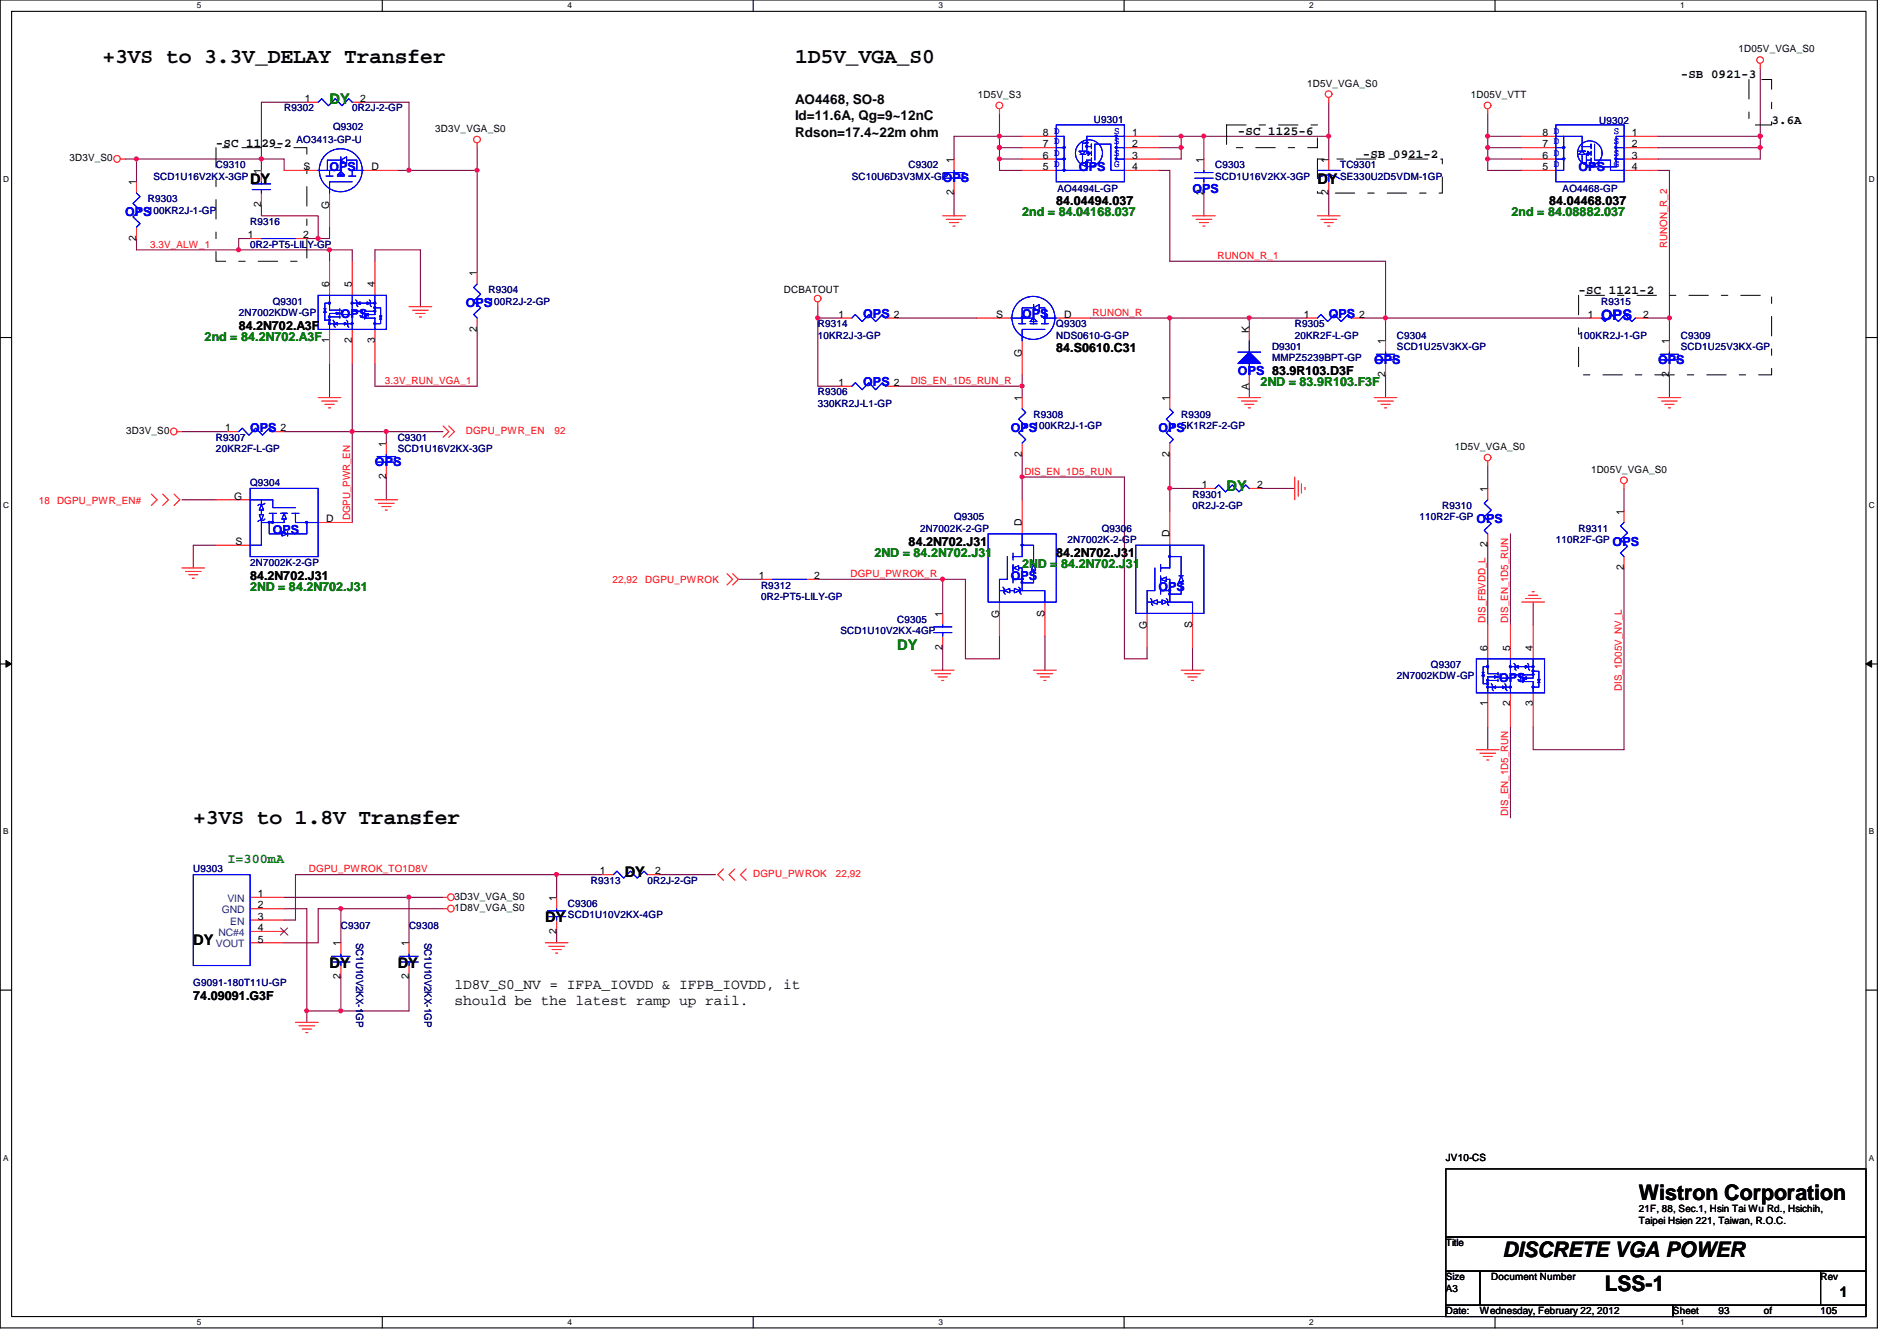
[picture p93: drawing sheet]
<svg xmlns="http://www.w3.org/2000/svg" width="297mm" height="210mm" viewBox="0 0 297 210" stroke-linecap="round" stroke-linejoin="round" font-family="sans-serif">
<defs><g id="words">
<g font-size="3.3">
<text x="16" y="9.9">+3VS to 3.3V_DELAY Transfer</text>
<text x="124.5" y="9.9">1D5V_VGA_S0</text>
<text x="30.3" y="129">+3VS to 1.8V Transfer</text>
<text x="256.6" y="187.9">Wistron Corporation</text>
<text x="235.3" y="196.7">DISCRETE VGA POWER</text>
<text x="251.3" y="202.1">LSS-1</text>
</g>
<g font-size="2.3" fill="#008000">
<text x="51.6" y="16.3">DY</text>
<text x="192.1" y="76.8">DY</text>
<text x="140.5" y="101.7">DY</text>
</g>
<g font-size="2.3">
<text x="39.2" y="28.8">DY</text>
<text x="206.3" y="28.8">DY</text>
<text x="97.8" y="137.2">DY</text>
<text x="30.3" y="147.9">DY</text>
<text x="85.4" y="144.4">DY</text>
<text x="51.6" y="151.5">DY</text>
<text x="62.3" y="151.5">DY</text>
<text x="71.2" y="154.8">1D8V_S0_NV = IFPA_IOVDD &amp; IFPB_IOVDD, it</text>
<text x="71.2" y="157.3">should be the latest ramp up rail.</text>
<text x="288.1" y="203">1</text>
</g>
<text font-size="2.3" fill="#00f" x="250.7" y="50.1">OPS</text>
<g font-size="2.1">
<text x="124.5" y="16.2">AO4468, SO-8</text>
<text x="124.5" y="18.8">Id=11.6A, Qg=9~12nC</text>
<text x="124.5" y="21.4">Rdson=17.4~22m ohm</text>
</g>
<text font-size="2.1" fill="#008000" x="35.6" y="135.1">I=300mA</text>
<g font-size="1.9">
<text x="263.2" y="12.3">-SB 0921-3</text>
<text x="33.8" y="22.9">-SC 1129-2</text>
<text x="193.8" y="21.2">-SC 1125-6</text>
<text x="277.4" y="19.4">3.6A</text>
<text x="213.4" y="24.7">-SB 0921-2</text>
<text x="165.4" y="32">84.04494.037</text>
<text x="242.6" y="32">84.04468.037</text>
<text x="247.2" y="46.1">-SC 1121-2</text>
<text x="37.4" y="51.6">84.2N702.A3F</text>
<text x="165.4" y="55.2">84.S0610.C31</text>
<text x="142.3" y="85.4">84.2N702.J31</text>
<text x="165.4" y="87.2">84.2N702.J31</text>
<text x="39.2" y="90.7">84.2N702.J31</text>
<text x="30.3" y="156.5">74.09091.G3F</text>
</g>
<g font-size="1.9" fill="#00f">
<text x="51.6" y="26.7">OPS</text>
<text x="147.6" y="28.5">OPS</text>
<text x="168.9" y="26.7">OPS</text>
<text x="247.2" y="26.7">OPS</text>
<text x="19.6" y="33.8">OPS</text>
<text x="186.7" y="30.3">OPS</text>
<text x="53.4" y="49.8">OPS</text>
<text x="72.9" y="48">OPS</text>
<text x="135.2" y="49.8">OPS</text>
<text x="160.1" y="49.8">OPS</text>
<text x="208.1" y="49.8">OPS</text>
<text x="193.8" y="58.7">OPS 83.9R103.D3F</text>
<text x="215.2" y="56.9">OPS</text>
<text x="259.6" y="56.9">OPS</text>
<text x="135.2" y="60.5">OPS</text>
<text x="39.2" y="67.6">OPS</text>
<text x="158.3" y="67.6">OPS</text>
<text x="181.4" y="67.6">OPS</text>
<text x="58.7" y="72.9">OPS</text>
<text x="42.7" y="83.6">OPS</text>
<text x="231.2" y="81.8">OPS</text>
<text x="252.5" y="85.4">OPS</text>
<text x="158.3" y="90.7">OPS</text>
<text x="181.4" y="92.5">OPS</text>
<text x="234.7" y="106.7">OPS</text>
</g>
<g font-size="1.9" fill="#008000">
<text x="160.1" y="33.8">2nd = 84.04168.037</text>
<text x="236.7" y="33.8">2nd = 84.08882.037</text>
<text x="32" y="53.4">2nd = 84.2N702.A3F</text>
<text x="197.4" y="60.5">2ND = 83.9R103.F3F</text>
<text x="136.9" y="87.2">2ND = 84.2N702.J31</text>
<text x="160.1" y="88.9">2ND = 84.2N702.J31</text>
<text x="39.2" y="92.5">2ND = 84.2N702.J31</text>
</g>
<g font-size="1.6">
<text x="272.2" y="8.2">1D05V_VGA_S0</text>
<text x="47.7" y="16">1</text>
<text x="56.4" y="16">2</text>
<text x="153.1" y="15.3">1D5V_S3</text>
<text x="204.7" y="13.5">1D5V_VGA_S0</text>
<text x="230.3" y="15.3">1D05V_VTT</text>
<text x="68.2" y="20.7">3D3V_VGA_S0</text>
<text x="163.3" y="23.1">7</text>
<text x="163.3" y="21.3">8 D</text>
<text x="177.3" y="21.3">1</text>
<text x="177.3" y="23.1">2</text>
<text x="241.5" y="23.1">7</text>
<text x="241.5" y="21.3">8 D</text>
<text x="255.5" y="21.3">1</text>
<text x="255.5" y="23.1">2</text>
<text x="10.9" y="25.3">3D3V_S0</text>
<text x="21.3" y="29" transform="rotate(-90 21.3 29)">1</text>
<text x="40.9" y="27.2" transform="rotate(-90 40.9 27.2)">1</text>
<text x="47.5" y="26.6">S</text>
<text x="58.2" y="26.6">D</text>
<text x="149.3" y="25.4" transform="rotate(-90 149.3 25.4)">1</text>
<text x="163.3" y="26.6">5</text>
<text x="163.3" y="24.8">6</text>
<text x="177.3" y="24.8">3</text>
<text x="177.3" y="26.6">4</text>
<text x="188.5" y="25.4" transform="rotate(-90 188.5 25.4)">1</text>
<text x="208" y="25.4" transform="rotate(-90 208 25.4)">1</text>
<text x="241.5" y="26.6">5</text>
<text x="241.5" y="24.8">6</text>
<text x="255.5" y="24.8">3</text>
<text x="255.5" y="26.6">4</text>
<text x="40.9" y="32.3" transform="rotate(-90 40.9 32.3)">2</text>
<text x="51.6" y="32.7" transform="rotate(-90 51.6 32.7)">G</text>
<text x="149.3" y="30.6" transform="rotate(-90 149.3 30.6)">2</text>
<text x="188.5" y="30.6" transform="rotate(-90 188.5 30.6)">2</text>
<text x="208" y="30.6" transform="rotate(-90 208 30.6)">2</text>
<text x="21.3" y="37.7" transform="rotate(-90 21.3 37.7)">2</text>
<text x="38.8" y="37.3">1</text>
<text x="47.5" y="37.3">2</text>
<text x="51.6" y="45" transform="rotate(-90 51.6 45)">6</text>
<text x="55.1" y="45" transform="rotate(-90 55.1 45)">5</text>
<text x="58.7" y="45" transform="rotate(-90 58.7 45)">4</text>
<text x="74.7" y="43.2" transform="rotate(-90 74.7 43.2)">1</text>
<text x="122.7" y="45.9">DCBATOUT</text>
<text x="51.6" y="53.7" transform="rotate(-90 51.6 53.7)">1</text>
<text x="55.1" y="53.7" transform="rotate(-90 55.1 53.7)">2</text>
<text x="58.7" y="53.7" transform="rotate(-90 58.7 53.7)">3</text>
<text x="74.7" y="51.9" transform="rotate(-90 74.7 51.9)">2</text>
<text x="131.3" y="49.7">1</text>
<text x="140" y="49.7">2</text>
<text x="156" y="49.7">S</text>
<text x="166.6" y="49.7">D</text>
<text x="195.6" y="52.1" transform="rotate(-90 195.6 52.1)">K</text>
<text x="204.2" y="49.7">1</text>
<text x="212.8" y="49.7">2</text>
<text x="216.9" y="53.9" transform="rotate(-90 216.9 53.9)">1</text>
<text x="248.6" y="49.7">1</text>
<text x="257.3" y="49.7">2</text>
<text x="261.4" y="53.9" transform="rotate(-90 261.4 53.9)">1</text>
<text x="160" y="55.8" transform="rotate(-90 160 55.8)">G</text>
<text x="216.9" y="59" transform="rotate(-90 216.9 59)">2</text>
<text x="261.4" y="59" transform="rotate(-90 261.4 59)">2</text>
<text x="131.3" y="60.4">1</text>
<text x="140" y="60.4">2</text>
<text x="160" y="62.8" transform="rotate(-90 160 62.8)">1</text>
<text x="183.1" y="62.8" transform="rotate(-90 183.1 62.8)">1</text>
<text x="195.6" y="61" transform="rotate(-90 195.6 61)">A</text>
<text x="19.8" y="67.9">3D3V_S0</text>
<text x="35.3" y="67.5">1</text>
<text x="43.9" y="67.5">2</text>
<text x="60.4" y="69.9" transform="rotate(-90 60.4 69.9)">1</text>
<text x="160" y="71.5" transform="rotate(-90 160 71.5)">2</text>
<text x="183.1" y="71.5" transform="rotate(-90 183.1 71.5)">2</text>
<text x="227.8" y="70.4">1D5V_VGA_S0</text>
<text x="60.4" y="75" transform="rotate(-90 60.4 75)">2</text>
<text x="188.2" y="76.4">1</text>
<text x="196.8" y="76.4">2</text>
<text x="232.9" y="77" transform="rotate(-90 232.9 77)">1</text>
<text x="249.1" y="74">1D05V_VGA_S0</text>
<text x="36.7" y="78.2">G</text>
<text x="51.1" y="81.7">D</text>
<text x="160" y="82.3" transform="rotate(-90 160 82.3)">D</text>
<text x="254.3" y="80.6" transform="rotate(-90 254.3 80.6)">1</text>
<text x="36.9" y="85.3">S</text>
<text x="183.1" y="84.1" transform="rotate(-90 183.1 84.1)">D</text>
<text x="232.9" y="85.7" transform="rotate(-90 232.9 85.7)">2</text>
<text x="254.3" y="89.2" transform="rotate(-90 254.3 89.2)">2</text>
<text x="118.8" y="90.6">1</text>
<text x="127.5" y="90.6">2</text>
<text x="147.6" y="101.7" transform="rotate(-90 147.6 101.7)">2</text>
<text x="147.6" y="96.6" transform="rotate(-90 147.6 96.6)">1</text>
<text x="156.5" y="96.7" transform="rotate(-90 156.5 96.7)">G</text>
<text x="163.6" y="96.6" transform="rotate(-90 163.6 96.6)">S</text>
<text x="179.6" y="98.5" transform="rotate(-90 179.6 98.5)">G</text>
<text x="186.7" y="98.3" transform="rotate(-90 186.7 98.3)">S</text>
<text x="232.9" y="101.9" transform="rotate(-90 232.9 101.9)">6</text>
<text x="236.5" y="101.9" transform="rotate(-90 236.5 101.9)">5</text>
<text x="240" y="101.9" transform="rotate(-90 240 101.9)">4</text>
<text x="232.9" y="110.6" transform="rotate(-90 232.9 110.6)">1</text>
<text x="236.5" y="110.6" transform="rotate(-90 236.5 110.6)">2</text>
<text x="240" y="110.6" transform="rotate(-90 240 110.6)">3</text>
<text x="93.9" y="136.9">1</text>
<text x="102.6" y="136.9">2</text>
<text x="40.4" y="144">3</text>
<text x="40.4" y="140.4">1</text>
<text x="40.4" y="142.2">2</text>
<text x="71.2" y="142.6">1D8V_VGA_S0</text>
<text x="71.2" y="140.8">3D3V_VGA_S0</text>
<text x="87.1" y="141" transform="rotate(-90 87.1 141)">1</text>
<text x="40.4" y="147.5">5</text>
<text x="40.4" y="145.8">4</text>
<text x="53.3" y="148.1" transform="rotate(-90 53.3 148.1)">1</text>
<text x="64" y="148.1" transform="rotate(-90 64 148.1)">1</text>
<text x="87.1" y="146.1" transform="rotate(-90 87.1 146.1)">2</text>
<text x="53.3" y="153.2" transform="rotate(-90 53.3 153.2)">2</text>
<text x="64" y="153.2" transform="rotate(-90 64 153.2)">2</text>
<text x="226.4" y="181.7">JV10-CS</text>
<text x="256.6" y="189.7">21F, 88, Sec.1, Hsin Tai Wu Rd., Hsichih,</text>
<text x="256.6" y="191.6">Taipei Hsien 221, Taiwan, R.O.C.</text>
<text x="226.4" y="195.1">Title</text>
<text x="226.4" y="200.4">Size</text>
<text x="226.4" y="202.2">A3</text>
<text x="233.5" y="200.4">Document Number</text>
<text x="285.1" y="200.4">Rev</text>
<text x="226.4" y="205.7">Date:</text>
<text x="231.7" y="205.7">Wednesday, February 22, 2012</text>
<text x="262" y="205.7">Sheet</text>
<text x="269.1" y="205.7">93</text>
<text x="276.2" y="205.7">of</text>
<text x="285.1" y="205.7">105</text>
</g>
<g font-size="1.6" fill="#000080">
<text x="44.5" y="17.4">R9302</text>
<text x="55.2" y="17.4">0R2J-2-GP</text>
<text x="46.4" y="22.4">AO3413-GP-U</text>
<text x="52.2" y="20.3">Q9302</text>
<text x="171.3" y="19.2">U9301</text>
<text x="250.4" y="19.4">U9302</text>
<text x="24" y="28.1">SCD1U16V2KX-3GP</text>
<text x="33.8" y="26.3">C9310</text>
<text x="133.4" y="28.1">SC10U6D3V3MX-GP</text>
<text x="142.3" y="26.3">C9302</text>
<text x="190.3" y="26.3">C9303</text>
<text x="190.3" y="28.1">SCD1U16V2KX-3GP</text>
<text x="209.8" y="26.3">TC9301</text>
<text x="209.8" y="28.1">SE330U2D5VDM-1GP</text>
<text x="23.2" y="31.7">R9303</text>
<text x="23.2" y="33.4">100KR2J-1-GP</text>
<text x="39.2" y="35.2">R9316</text>
<text x="165.6" y="30.1">AO4494L-GP</text>
<text x="244.7" y="30.1">AO4468-GP</text>
<text x="39.2" y="38.8">0R2-PT5-LILY-GP</text>
<text x="42.7" y="47.7">Q9301</text>
<text x="76.5" y="45.9">R9304</text>
<text x="76.5" y="47.7">100R2J-2-GP</text>
<text x="250.7" y="47.7">R9315</text>
<text x="37.4" y="49.4">2N7002KDW-GP</text>
<text x="128.1" y="51.2">R9314</text>
<text x="128.1" y="53">10KR2J-3-GP</text>
<text x="165.4" y="51.2">Q9303</text>
<text x="165.4" y="53">NDS0610-G-GP</text>
<text x="202.7" y="51.2">R9305</text>
<text x="202.7" y="53">20KR2F-L-GP</text>
<text x="218.7" y="53">C9304</text>
<text x="247.2" y="53">100KR2J-1-GP</text>
<text x="263.2" y="53">C9309</text>
<text x="199.2" y="54.8">D9301</text>
<text x="199.2" y="56.6">MMPZ5239BPT-GP</text>
<text x="218.7" y="54.8">SCD1U25V3KX-GP</text>
<text x="263.2" y="54.8">SCD1U25V3KX-GP</text>
<text x="128.1" y="61.9">R9306</text>
<text x="128.1" y="63.7">330KR2J-L1-GP</text>
<text x="161.8" y="65.4">R9308</text>
<text x="185" y="65.4">R9309</text>
<text x="33.8" y="69">R9307</text>
<text x="33.8" y="70.8">20KR2F-L-GP</text>
<text x="62.3" y="69">C9301</text>
<text x="62.3" y="70.8">SCD1U16V2KX-3GP</text>
<text x="161.8" y="67.2">100KR2J-1-GP</text>
<text x="185" y="67.2">5K1R2F-2-GP</text>
<text x="39.2" y="76.1">Q9304</text>
<text x="186.7" y="77.9">R9301</text>
<text x="144.1" y="83.2">2N7002K-2-GP</text>
<text x="149.4" y="81.4">Q9305</text>
<text x="172.5" y="83.2">Q9306</text>
<text x="186.7" y="79.7">0R2J-2-GP</text>
<text x="222.3" y="81.4">110R2F-GP</text>
<text x="225.8" y="79.7">R9310</text>
<text x="247.2" y="83.2">R9311</text>
<text x="39.2" y="88.6">2N7002K-2-GP</text>
<text x="167.2" y="85">2N7002K-2-GP</text>
<text x="243.6" y="85">110R2F-GP</text>
<text x="119.2" y="92.1">R9312</text>
<text x="119.2" y="93.9">0R2-PT5-LILY-GP</text>
<text x="131.6" y="99.2">SCD1U10V2KX-4GP</text>
<text x="140.5" y="97.5">C9305</text>
<text x="218.7" y="106.3">2N7002KDW-GP</text>
<text x="224.1" y="104.6">Q9307</text>
<text x="30.3" y="136.6">U9303</text>
<text x="88.9" y="141.9">C9306</text>
<text x="88.9" y="143.7">SCD1U10V2KX-4GP</text>
<text x="92.5" y="138.3">R9313</text>
<text x="101.4" y="138.3">0R2J-2-GP</text>
<text x="53.4" y="145.5">C9307</text>
<text x="55.8" y="147.6" transform="rotate(90 55.8 147.6)">SC1U10V2KX-1GP</text>
<text x="64" y="145.5">C9308</text>
<text x="66.5" y="147.6" transform="rotate(90 66.5 147.6)">SC1U10V2KX-1GP</text>
<text x="30.3" y="154.3">G9091-180T11U-GP</text>
</g>
<g font-size="1.6" fill="#00f">
<text x="165.1" y="22.6">D</text>
<text x="165.1" y="21">D</text>
<text x="174.5" y="21">S</text>
<text x="174.5" y="22.6">S</text>
<text x="243.3" y="22.6">D</text>
<text x="243.3" y="21">D</text>
<text x="252.7" y="21">S</text>
<text x="252.7" y="22.6">S</text>
<text x="165.1" y="26.1">D</text>
<text x="165.1" y="24.3">D</text>
<text x="174.5" y="24.3">S</text>
<text x="174.5" y="26.1">G</text>
<text x="243.3" y="26.1">D</text>
<text x="243.3" y="24.3">D</text>
<text x="252.7" y="24.3">S</text>
<text x="252.7" y="26.1">G</text>
</g>
<g font-size="1.6" fill="#f00">
<text x="23.5" y="38.8">3.3V_ALW_1</text>
<text x="190.6" y="40.6">RUNON_R_1</text>
<text x="261.1" y="38.8" transform="rotate(-90 261.1 38.8)">RUNON_R_2</text>
<text x="171.1" y="49.4">RUNON_R</text>
<text x="60.3" y="60.1">3.3V_RUN_VGA_1</text>
<text x="142.6" y="60.1">DIS_EN_1D5_RUN_R</text>
<text x="72.9" y="67.9">DGPU_PWR_EN</text>
<text x="86.8" y="67.9">92</text>
<text x="160.4" y="74.3">DIS_EN_1D5_RUN</text>
<text x="6.1" y="79">18 DGPU_PWR_EN#</text>
<text x="54.8" y="81.4" transform="rotate(-90 54.8 81.4)">DGPU_PWR_EN</text>
<text x="95.9" y="91.2">22,92</text>
<text x="101" y="91.2">DGPU_PWROK</text>
<text x="133.2" y="90.3">DGPU_PWROK_R</text>
<text x="232.6" y="97.5" transform="rotate(-90 232.6 97.5)">DIS_FBVDD_L</text>
<text x="236.2" y="97.5" transform="rotate(-90 236.2 97.5)">DIS_EN_1D5_RUN</text>
<text x="254" y="108.1" transform="rotate(-90 254 108.1)">DIS_1D05V_NV_L</text>
<text x="236.2" y="127.7" transform="rotate(-90 236.2 127.7)">DIS_EN_1D5_RUN</text>
<text x="48.4" y="136.6">DGPU_PWROK_TO1D8V</text>
<text x="117.9" y="137.3">DGPU_PWROK</text>
<text x="130.9" y="137.3">22,92</text>
</g>
<g font-size="1.6" fill="#004080">
<text x="34.7" y="143">GND</text>
<text x="35.6" y="141.2">VIN</text>
<text x="33.8" y="148.3">VOUT</text>
<text x="34.2" y="146.5">NC#4</text>
<text x="36.1" y="144.7">EN</text>
</g>
<g font-size="1.3">
<text x="30.8" y="1.3">5</text>
<text x="88.9" y="1.3">4</text>
<text x="146.9" y="1.3">3</text>
<text x="205" y="1.3">2</text>
<text x="263.1" y="1.3">1</text>
<text x=".5" y="28.4">D</text>
<text x="292.6" y="28.4">D</text>
<text x=".5" y="79.5">C</text>
<text x="292.6" y="79.5">C</text>
<text x=".5" y="130.6">B</text>
<text x="292.6" y="130.6">B</text>
<text x=".5" y="181.7">A</text>
<text x="292.6" y="181.7">A</text>
<text x="30.8" y="207.4">5</text>
<text x="88.9" y="207.4">4</text>
<text x="146.9" y="207.4">3</text>
<text x="205" y="207.4">2</text>
<text x="263.1" y="207.4">1</text>
</g>
</g></defs>
<path d="M0 0h294v207.9h-294zM1.8 1.8h290.4v204.3h-290.4z" fill="none" stroke="#000" stroke-width=".17"/>
<g fill="#fff">
<path d="M30.8 .2h.7v1.4h-.7z"/>
<path d="M30.8 206.2h.7v1.4h-.7z"/>
</g>
<path d="M59.9 0v1.8M59.9 206.1v1.8" fill="none" stroke="#000" stroke-width=".17"/>
<g fill="#fff">
<path d="M88.9 .2h.6v1.4h-.6z"/>
<path d="M88.9 206.2h.6v1.4h-.6z"/>
</g>
<path d="M117.9 0v1.8M117.9 206.1v1.8" fill="none" stroke="#000" stroke-width=".17"/>
<g fill="#fff">
<path d="M146.9 .2h.7v1.4h-.7z"/>
<path d="M146.9 206.2h.7v1.4h-.7z"/>
</g>
<path d="M176 0v1.8M176 206.1v1.8" fill="none" stroke="#000" stroke-width=".17"/>
<g fill="#fff">
<path d="M205 .2h.7v1.4h-.7z"/>
<path d="M205 206.2h.7v1.4h-.7z"/>
</g>
<path d="M234.1 0v1.8M234.1 206.1v1.8" fill="none" stroke="#000" stroke-width=".17"/>
<g fill="#fff">
<path d="M263.1 .2h.7v1.4h-.7z"/>
<path d="M263.1 206.2h.7v1.4h-.7z"/>
<path d="M.5 27.3h.9v1.4h-.9z"/>
<path d="M292.6 27.3h.9v1.4h-.9z"/>
<path d="M.5 78.4h.9v1.4h-.9z"/>
<path d="M292.6 78.4h.9v1.4h-.9z"/>
</g>
<path d="M0 52.8h1.8M292.2 52.8h1.8" fill="none" stroke="#000" stroke-width=".17"/>
<g fill="#fff">
<path d="M.5 129.5h.8v1.4h-.8z"/>
<path d="M292.6 129.5h.9v1.4h-.9z"/>
</g>
<path d="M0 103.9h1.8M292.2 103.9h1.8" fill="none" stroke="#000" stroke-width=".17"/>
<path d="M.9 103.4l.9 .5-.9 .5zM292.2 103.9l.9-.5v1z" fill="#000"/>
<path d="M.9 103.4l.9 .5-.9 .5zM292.2 103.9l.9-.5v1z" fill="none" stroke="#000" stroke-width=".16"/>
<g fill="#fff">
<path d="M.5 180.5h.8v1.4h-.8z"/>
<path d="M292.6 180.5h.9v1.4h-.9z"/>
</g>
<path d="M0 155h1.8M292.2 155h1.8" fill="none" stroke="#000" stroke-width=".17"/>
<path d="M51.6 39.1h3.6M58.7 39.1h7.1v8.9M74.7 23.1v19.6M74.7 51.6v8.9h-16v-3.6M55.2 67.6v14.2" fill="none" stroke="#800040" stroke-width=".17"/>
<circle cx="55.1" cy="67.5" r=".32" fill="#f0f"/>
<circle cx="55.1" cy="67.5" r=".32" fill="none" stroke="#f0f" stroke-width=".17"/>
<path d="M40.9 24.9h3.6M51.6 56.9v5.3" fill="none" stroke="#800040" stroke-width=".17"/>
<circle cx="40.9" cy="24.9" r=".32" fill="#f0f"/>
<circle cx="40.9" cy="24.9" r=".32" fill="none" stroke="#f0f" stroke-width=".17"/>
<path d="M21.4 37.3v1.8M37.4 39.1h14.2" fill="none" stroke="#800040" stroke-width=".17"/>
<circle cx="51.6" cy="39.1" r=".32" fill="#f0f"/>
<circle cx="51.6" cy="39.1" r=".32" fill="none" stroke="#f0f" stroke-width=".17"/>
<circle cx="37.4" cy="39.1" r=".32" fill="#f0f"/>
<circle cx="37.4" cy="39.1" r=".32" fill="none" stroke="#f0f" stroke-width=".17"/>
<path d="M21.4 24.9v3.5" fill="none" stroke="#800040" stroke-width=".17"/>
<circle cx="21.4" cy="24.9" r=".32" fill="#f0f"/>
<circle cx="21.4" cy="24.9" r=".32" fill="none" stroke="#f0f" stroke-width=".17"/>
<path d="M51.6 39.1v1.8M55.2 39.1v1.8M58.7 39.1v1.8M64 26.7h10.7" fill="none" stroke="#800040" stroke-width=".17"/>
<circle cx="74.7" cy="26.6" r=".32" fill="#f0f"/>
<circle cx="74.7" cy="26.6" r=".32" fill="none" stroke="#f0f" stroke-width=".17"/>
<circle cx="64" cy="26.6" r=".32" fill="#f0f"/>
<circle cx="64" cy="26.6" r=".32" fill="none" stroke="#f0f" stroke-width=".17"/>
<path d="M48 16h-7.1v8.9h-21.3M56.9 16h7.1v10.7h-1.7M183.2 26.7v14.2h33.8M170.7 49.8h12.5M217 58.7v3.5M147.6 90.7v5.3M156.5 99.6v3.5M147.6 101.3v3.6" fill="none" stroke="#800040" stroke-width=".17"/>
<circle cx="183.1" cy="49.8" r=".32" fill="#f0f"/>
<circle cx="183.1" cy="49.8" r=".32" fill="none" stroke="#f0f" stroke-width=".17"/>
<path d="M181.4 26.7h1.8M188.5 21.3h-3.5v1.8M183.2 49.8v12.4" fill="none" stroke="#800040" stroke-width=".17"/>
<circle cx="184.9" cy="21.3" r=".32" fill="#f0f"/>
<circle cx="184.9" cy="21.3" r=".32" fill="none" stroke="#f0f" stroke-width=".17"/>
<path d="M181.4 21.3h3.6M181.4 23.1h3.6v1.8h-3.6" fill="none" stroke="#800040" stroke-width=".17"/>
<circle cx="184.9" cy="23.1" r=".32" fill="#f0f"/>
<circle cx="184.9" cy="23.1" r=".32" fill="none" stroke="#f0f" stroke-width=".17"/>
<path d="M188.5 21.3v3.6" fill="none" stroke="#800040" stroke-width=".17"/>
<circle cx="188.5" cy="21.3" r=".32" fill="#f0f"/>
<circle cx="188.5" cy="21.3" r=".32" fill="none" stroke="#f0f" stroke-width=".17"/>
<path d="M156.5 17.8v3.5h-7.1M156.5 23.1v1.8M188.5 30.2v3.6" fill="none" stroke="#800040" stroke-width=".17"/>
<circle cx="156.5" cy="23.1" r=".32" fill="#f0f"/>
<circle cx="156.5" cy="23.1" r=".32" fill="none" stroke="#f0f" stroke-width=".17"/>
<path d="M156.5 21.3h3.6" fill="none" stroke="#800040" stroke-width=".17"/>
<circle cx="156.5" cy="21.3" r=".32" fill="#f0f"/>
<circle cx="156.5" cy="21.3" r=".32" fill="none" stroke="#f0f" stroke-width=".17"/>
<path d="M156.5 21.3v1.8" fill="none" stroke="#800040" stroke-width=".17"/>
<circle cx="156.5" cy="23.1" r=".32" fill="#f0f"/>
<circle cx="156.5" cy="23.1" r=".32" fill="none" stroke="#f0f" stroke-width=".17"/>
<path d="M156.5 23.1h3.6M160.1 24.9h-3.6v1.8h3.6" fill="none" stroke="#800040" stroke-width=".17"/>
<circle cx="156.5" cy="24.9" r=".32" fill="#f0f"/>
<circle cx="156.5" cy="24.9" r=".32" fill="none" stroke="#f0f" stroke-width=".17"/>
<path d="M149.4 21.3v3.6M149.4 30.2v3.6M128.1 49.8v10.7h3.5M160.1 58.7v3.5" fill="none" stroke="#800040" stroke-width=".17"/>
<circle cx="128" cy="49.8" r=".32" fill="#f0f"/>
<circle cx="128" cy="49.8" r=".32" fill="none" stroke="#f0f" stroke-width=".17"/>
<path d="M140.5 60.5h19.6" fill="none" stroke="#800040" stroke-width=".17"/>
<circle cx="160" cy="60.4" r=".32" fill="#f0f"/>
<circle cx="160" cy="60.4" r=".32" fill="none" stroke="#f0f" stroke-width=".17"/>
<path d="M147.6 90.7h3.6" fill="none" stroke="#800040" stroke-width=".17"/>
<circle cx="147.6" cy="90.7" r=".32" fill="#f0f"/>
<circle cx="147.6" cy="90.7" r=".32" fill="none" stroke="#f0f" stroke-width=".17"/>
<path d="M160.1 74.7v3.5" fill="none" stroke="#800040" stroke-width=".17"/>
<circle cx="160" cy="74.6" r=".32" fill="#f0f"/>
<circle cx="160" cy="74.6" r=".32" fill="none" stroke="#f0f" stroke-width=".17"/>
<path d="M195.6 49.8h8.9M217 49.8v3.5M151.2 90.7v12.4h5.3M163.6 99.6v5.3" fill="none" stroke="#800040" stroke-width=".17"/>
<circle cx="195.6" cy="49.8" r=".32" fill="#f0f"/>
<circle cx="195.6" cy="49.8" r=".32" fill="none" stroke="#f0f" stroke-width=".17"/>
<path d="M233 23.1v1.8M55.2 56.9v10.7h-10.7M28.5 78.2h5.3M28.5 67.6h7.1M33.8 85.3h-3.5v3.6M128.1 90.7h19.5" fill="none" stroke="#800040" stroke-width=".17"/>
<circle cx="232.9" cy="23.1" r=".32" fill="#f0f"/>
<circle cx="232.9" cy="23.1" r=".32" fill="none" stroke="#f0f" stroke-width=".17"/>
<path d="M259.6 26.7h1.8v23.1" fill="none" stroke="#800040" stroke-width=".17"/>
<circle cx="261.4" cy="49.8" r=".32" fill="#f0f"/>
<circle cx="261.4" cy="49.8" r=".32" fill="none" stroke="#f0f" stroke-width=".17"/>
<path d="M233 24.9h5.3" fill="none" stroke="#800040" stroke-width=".17"/>
<circle cx="232.9" cy="24.9" r=".32" fill="#f0f"/>
<circle cx="232.9" cy="24.9" r=".32" fill="none" stroke="#f0f" stroke-width=".17"/>
<path d="M233 17.8v3.5M233 26.7h5.3M233 21.3h5.3M233 21.3v1.8" fill="none" stroke="#800040" stroke-width=".17"/>
<circle cx="232.9" cy="21.3" r=".32" fill="#f0f"/>
<circle cx="232.9" cy="21.3" r=".32" fill="none" stroke="#f0f" stroke-width=".17"/>
<path d="M275.6 21.3v1.8" fill="none" stroke="#800040" stroke-width=".17"/>
<circle cx="275.6" cy="21.3" r=".32" fill="#f0f"/>
<circle cx="275.6" cy="21.3" r=".32" fill="none" stroke="#f0f" stroke-width=".17"/>
<path d="M275.6 10.7v10.6M233 23.1h5.3M233 24.9v1.8" fill="none" stroke="#800040" stroke-width=".17"/>
<circle cx="275.6" cy="21.3" r=".32" fill="#f0f"/>
<circle cx="275.6" cy="21.3" r=".32" fill="none" stroke="#f0f" stroke-width=".17"/>
<path d="M259.6 23.1h16" fill="none" stroke="#800040" stroke-width=".17"/>
<circle cx="275.6" cy="23.1" r=".32" fill="#f0f"/>
<circle cx="275.6" cy="23.1" r=".32" fill="none" stroke="#f0f" stroke-width=".17"/>
<path d="M275.6 23.1v1.8h-16M115.6 90.7h3.6M46.3 136.9h40.9v3.6M87.2 136.9h7.1M49.8 142.2h3.6" fill="none" stroke="#800040" stroke-width=".17"/>
<circle cx="87.1" cy="136.9" r=".32" fill="#f0f"/>
<circle cx="87.1" cy="136.9" r=".32" fill="none" stroke="#f0f" stroke-width=".17"/>
<path d="M53.4 142.2h16" fill="none" stroke="#800040" stroke-width=".17"/>
<circle cx="53.4" cy="142.2" r=".32" fill="#f0f"/>
<circle cx="53.4" cy="142.2" r=".32" fill="none" stroke="#f0f" stroke-width=".17"/>
<path d="M44.5 142.2h3.5v17.8M49.8 142.2v5.4M53.4 152.9v5.3M53.4 142.2v5.4M64 152.9v5.3M69.4 140.5h-5.4v7.1" fill="none" stroke="#800040" stroke-width=".17"/>
<circle cx="64" cy="140.4" r=".32" fill="#f0f"/>
<circle cx="64" cy="140.4" r=".32" fill="none" stroke="#f0f" stroke-width=".17"/>
<path d="M55.2 67.6h5.3M46.3 136.9v7.1h-1.8M103.2 136.9h8.9M44.5 147.6h5.3M44.5 140.5h19.5" fill="none" stroke="#800040" stroke-width=".17"/>
<circle cx="60.5" cy="67.5" r=".32" fill="#f0f"/>
<circle cx="60.5" cy="67.5" r=".32" fill="none" stroke="#f0f" stroke-width=".17"/>
<g fill="none" stroke="#800040" stroke-width=".17">
<path d="M60.5 67.6v1.7M60.5 74.7v3.5M160.1 74.7h16v28.4h3.5v-1.8M183.2 76.5v3.5M197.4 76.5h5.3M233 72.9v3.6M254.3 76.5v3.5M233 85.3v12.5M236.5 83.6v14.2M240.1 94.2v3.6M254.3 88.9v28.4h-14.2v-3.5M186.7 101.3v3.6"/>
<path d="M233 113.8v3.5M236.5 113.8v14.2"/>
</g>
<circle cx="183.1" cy="76.4" r=".32" fill="#f0f"/>
<circle cx="183.1" cy="76.4" r=".32" fill="none" stroke="#f0f" stroke-width=".17"/>
<path d="M160.1 71.1v3.6M183.2 71.1v5.4h5.3M48 158.2h5.4" fill="none" stroke="#800040" stroke-width=".17"/>
<circle cx="48" cy="158.2" r=".32" fill="#f0f"/>
<circle cx="48" cy="158.2" r=".32" fill="none" stroke="#f0f" stroke-width=".17"/>
<path d="M53.4 158.2h10.6M87.2 145.8v1.8" fill="none" stroke="#800040" stroke-width=".17"/>
<circle cx="53.4" cy="158.2" r=".32" fill="#f0f"/>
<circle cx="53.4" cy="158.2" r=".32" fill="none" stroke="#f0f" stroke-width=".17"/>
<path d="M208.1 16v5.3h-19.6M259.6 21.3h16" fill="none" stroke="#800040" stroke-width=".17"/>
<circle cx="208" cy="21.3" r=".32" fill="#f0f"/>
<circle cx="208" cy="21.3" r=".32" fill="none" stroke="#f0f" stroke-width=".17"/>
<path d="M208.1 21.3v3.6M208.1 30.2v3.6M217 49.8h32M60.5 67.6h8.9" fill="none" stroke="#800040" stroke-width=".17"/>
<circle cx="216.9" cy="49.8" r=".32" fill="#f0f"/>
<circle cx="216.9" cy="49.8" r=".32" fill="none" stroke="#f0f" stroke-width=".17"/>
<path d="M40.9 32v1.8h8.9v3.5h-1.8M51.6 35.6v1.7M257.8 49.8h3.6v3.5M261.4 58.7v3.5" fill="none" stroke="#800040" stroke-width=".17"/>
<circle cx="49.8" cy="37.3" r=".32" fill="#f0f"/>
<circle cx="49.8" cy="37.3" r=".32" fill="none" stroke="#f0f" stroke-width=".17"/>
<path d="M39.2 37.3h-1.8v1.8h-16M40.9 24.9v1.8M44.5 24.9v1.8M49.8 37.3h1.8M128.1 48v1.8h3.5M140.5 49.8h12.4M183.2 49.8h12.4v1.8M217 40.9v8.9h-3.6M195.6 60.5v1.7" fill="none" stroke="#800040" stroke-width=".17"/>
<g fill="none" stroke="#f00" stroke-width=".17">
<path d="M156.5 17.1v.7M208.1 15.3v.7M233 17.1v.7M275.6 9.9v.8M18.9 24.9h.7M21.4 28.4v1.8M21.4 35.6v1.7M74.7 22.4v.7M147.6 33.8h3.6M148.2 34.3h2.4M148.7 34.8h1.4M149.2 35.4h.4"/>
<path d="M186.7 33.8h3.6M187.3 34.3h2.4M187.8 34.8h1.4M188.3 35.4h.4M188.5 24.9v1.8M188.5 28.4v1.8M206.3 33.8h3.5M206.8 34.3h2.5M207.3 34.8h1.5M207.9 35.4h.3M64 48h3.6M64.6 48.6h2.5"/>
<path d="M65.1 49.1h1.4M65.7 49.6h.3M128.1 47.3v.7M195.6 51.6v1.7M195.6 58.7v1.8M204.5 49.8h1.8M211.6 49.8h1.8M261.4 53.3v1.8M261.4 56.9v1.8M23.7 77.3l.9 .9-.9 .9M25.5 77.3l.9 .9-.9 .9M27.3 77.3l.8 .9-.8 .9"/>
<path d="M27.8 67.6h.7M49.8 62.2h3.6M50.4 62.8h2.4M50.9 63.3h1.4M51.4 63.8h.4M58.7 78.2h3.6M59.3 78.8h2.4M59.8 79.3h1.4M60.3 79.8h.4M69.4 66.7l.9 .9-.9 .9M70.3 66.7l.9 .9-.9 .9M193.8 62.2h3.6"/>
<path d="M194.4 62.8h2.4M194.9 63.3h1.4M195.4 63.8h.4M202.7 74.7v3.5M203.3 75.2v2.5M203.8 75.7v1.5M204.3 76.3v.3M215.2 62.2h3.5M215.7 62.8h2.5M216.2 63.3h1.5M216.8 63.8h.3M233 72.2v.7"/>
<path d="M254.3 75.7v.8M259.6 62.2h3.6M260.2 62.8h2.4M260.7 63.3h1.4M261.2 63.8h.4M28.5 88.9h3.5M29 89.5h2.5M29.5 90h1.5M30.1 90.5h.3M113.8 89.8l.9 .9-.9 .9M114.7 89.8l.9 .9-.9 .9M238.3 94.2h3.5"/>
<path d="M238.8 93.7h2.5M239.3 93.2h1.5M239.9 92.6h.3M145.8 104.9h3.6M146.4 105.5h2.4M146.9 106h1.4M147.4 106.5h.4M161.8 104.9h3.6M162.4 105.5h2.4M162.9 106h1.4M163.4 106.5h.4M185 104.9h3.5"/>
<path d="M185.5 105.5h2.5M186 106h1.4M186.6 106.5h.3M231.2 117.3h3.5M231.7 117.9h2.5M232.2 118.4h1.5M232.8 119h.3M113.3 136l-.9 .9 .9 .9M115.1 136l-.9 .9 .9 .9M116.8 136l-.9 .9 .9 .9M69.4 142.2h.7M69.4 140.5h.7"/>
<path d="M85.4 147.6h3.5M85.9 148.1h2.5M86.4 148.6h1.5M87 149.2h.3M46.3 160h3.5M46.8 160.6h2.5M47.3 161.1h1.5M47.9 161.6h.3"/>
<circle cx="156.5" cy="16.5" r=".52"/>
<circle cx="208" cy="14.7" r=".52"/>
<circle cx="232.9" cy="16.5" r=".52"/>
<circle cx="275.6" cy="9.4" r=".52"/>
<circle cx="18.3" cy="24.9" r=".52"/>
<circle cx="74.7" cy="21.8" r=".52"/>
<circle cx="128" cy="46.7" r=".52"/>
<circle cx="27.2" cy="67.5" r=".52"/>
<circle cx="232.9" cy="71.6" r=".52"/>
<circle cx="254.3" cy="75.2" r=".52"/>
<circle cx="70.6" cy="140.4" r=".52"/>
<circle cx="70.6" cy="142.2" r=".52"/>
</g>
<path d="M226.4 183h65.8v10.6h-65.8zM226.4 193.6h65.8v5.4h-65.8zM226.4 199h5.3v5.3h-5.3zM231.7 199h53.4v5.3h-53.4zM285.1 199h7.1v5.3h-7.1zM226.4 204.3h35.6v1.8h-35.6zM262 204.3h30.2v1.8h-30.2z" fill="none" stroke="#000" stroke-width=".17"/>
<path d="M192.1 19.6h14.2v3.5h-14.2zM273.9 12.4h3.5v7.2h-3.5zM33.8 23.1h14.2v17.8h-14.2zM206.3 24.9h19.5v5.3h-19.5zM247.2 46.2h30.2v12.5h-30.2z" fill="none" stroke="#000" stroke-width=".16" stroke-dasharray="3 2 1 2"/>
<path d="M21.4 30.2l.5 .6-1.1 1 1.1 1.1-1.1 1.1 1.1 1-.5 .6M187.1 27h2.8M187.1 27.9h2.8M188.5 26.7v.3M188.5 27.9v.5M206.3 49.8l.5-.6 1.1 1.1 1.1-1.1 1 1.1 1.1-1.1 .5 .6M260 55.5h2.8M260 56.3h2.8M261.4 55.1v.4M261.4 56.3v.6" fill="none" stroke="#00f" stroke-width=".17"/>
<path d="M195.6 55.1l1.8 1.8h-3.6z" fill="#00f"/>
<path d="M193.8 55.1h3.6M195.6 55.1l1.8 1.8h-3.6zM195.6 56.9v1.8M195.6 53.3v1.8" fill="none" stroke="#00f" stroke-width=".17"/>
<path d="M195.6 55.1l1.8 1.8h-3.6z" fill="#00f"/>
<g fill="none" stroke="#00f" stroke-width=".17">
<path d="M165.4 26.7h4.8M165.4 21.3h1.2v5.4M169.5 24.2v1.2h.7M169.5 22.4v1.3M170.2 24h.7M170.2 25.1h.7M170.2 21.3h5.9M170.2 22.9h.7v-.3v.7M170.4 23.7l.3 .3-.3 .3zM170.9 24.7v.7M171.4 22.6v2.5M173.9 22.6v4.1h2.2"/>
<path d="M174.8 21.3v3.6h1.3M174.8 23.1h1.3M193.8 55.1h3.6M195.6 55.1l1.8 1.8h-3.6zM195.6 56.9v1.8M195.6 53.3v1.8"/>
<circle cx="170.5" cy="24" r="2.11"/>
</g>
<path d="M160.1 21.3h5.3M160.1 23.1h5.3M160.1 24.9h5.3M160.1 26.7h5.3M176.1 21.3h5.3M176.1 23.1h5.3M176.1 24.9h5.3M176.1 26.7h5.3" fill="none" stroke="#f00" stroke-width=".17"/>
<path d="M174.7 23h.2v.2h-.2z" fill-rule="evenodd" fill="#00f"/>
<path d="M174.7 23h.2v.2h-.2z" fill="none" stroke="#00f" stroke-width=".17"/>
<path d="M174.7 24.8h.2v.2h-.2z" fill-rule="evenodd" fill="#00f"/>
<path d="M174.7 24.8h.2v.2h-.2z" fill="none" stroke="#00f" stroke-width=".17"/>
<path d="M166.5 24.8h.2v.2h-.2z" fill-rule="evenodd" fill="#00f"/>
<path d="M166.5 24.8h.2v.2h-.2z" fill="none" stroke="#00f" stroke-width=".17"/>
<path d="M166.5 23h.2v.2h-.2z" fill-rule="evenodd" fill="#00f"/>
<path d="M165.4 19.6h10.7v8.8h-10.7zM165.4 24.9h1.2M165.4 23.1h1.2M166.5 23h.2v.2h-.2zM168.9 23.7h1.1l-.5 .5zM169.1 24.2h.9M170.2 25.1v1.6M170.2 21.3v2.7M170.9 23.7v.6M171.4 22.6h2.5" fill="none" stroke="#00f" stroke-width=".17"/>
<path d="M170 25.3h.3v.2h-.3z" fill-rule="evenodd" fill="#00f"/>
<path d="M170 25.3h.3v.2h-.3z" fill="none" stroke="#00f" stroke-width=".17"/>
<path d="M170 22.8h.3v.2h-.3z" fill-rule="evenodd" fill="#00f"/>
<path d="M169.5 22.4h.7M170 22.8h.3v.2h-.3z" fill="none" stroke="#00f" stroke-width=".17"/>
<path d="M170 22.3h.3v.2h-.3z" fill-rule="evenodd" fill="#00f"/>
<path d="M170 22.3h.3v.2h-.3z" fill="none" stroke="#00f" stroke-width=".17"/>
<path d="M166.5 26.5h.2v.2h-.2z" fill-rule="evenodd" fill="#00f"/>
<path d="M166.5 26.5h.2v.2h-.2z" fill="none" stroke="#00f" stroke-width=".17"/>
<path d="M174.7 21.2h.2v.2h-.2z" fill-rule="evenodd" fill="#00f"/>
<g fill="none" stroke="#00f" stroke-width=".17">
<path d="M165.4 26.7h4.8M165.4 21.3h1.2v5.4M169.5 24.2v1.2h.7M169.5 22.4v1.3M170.2 24h.7M170.2 25.1h.7M170.2 21.3h5.9M170.2 22.9h.7v-.3v.7M170.4 23.7l.3 .3-.3 .3zM170.9 24.7v.7M171.4 22.6v2.5M173.9 22.6v4.1h2.2"/>
<path d="M174.7 21.2h.2v.2h-.2zM174.8 21.3v3.6h1.3M174.8 23.1h1.3"/>
<circle cx="170.5" cy="24" r="2.11"/>
</g>
<path d="M174.7 23h.2v.2h-.2z" fill-rule="evenodd" fill="#00f"/>
<path d="M174.7 23h.2v.2h-.2z" fill="none" stroke="#00f" stroke-width=".17"/>
<path d="M174.7 24.8h.2v.2h-.2z" fill-rule="evenodd" fill="#00f"/>
<path d="M174.7 24.8h.2v.2h-.2z" fill="none" stroke="#00f" stroke-width=".17"/>
<path d="M166.5 24.8h.2v.2h-.2z" fill-rule="evenodd" fill="#00f"/>
<path d="M166.5 24.8h.2v.2h-.2z" fill="none" stroke="#00f" stroke-width=".17"/>
<path d="M166.5 23h.2v.2h-.2z" fill-rule="evenodd" fill="#00f"/>
<path d="M165.4 19.6h10.7v8.8h-10.7zM165.4 24.9h1.2M165.4 23.1h1.2M166.5 23h.2v.2h-.2zM168.9 23.7h1.1l-.5 .5zM169.1 24.2h.9M170.2 25.1v1.6M170.2 21.3v2.7M170.9 23.7v.6M171.4 22.6h2.5" fill="none" stroke="#00f" stroke-width=".17"/>
<path d="M170 25.3h.3v.2h-.3z" fill-rule="evenodd" fill="#00f"/>
<path d="M170 25.3h.3v.2h-.3z" fill="none" stroke="#00f" stroke-width=".17"/>
<path d="M170 22.8h.3v.2h-.3z" fill-rule="evenodd" fill="#00f"/>
<path d="M169.5 22.4h.7M170 22.8h.3v.2h-.3z" fill="none" stroke="#00f" stroke-width=".17"/>
<path d="M170 22.3h.3v.2h-.3z" fill-rule="evenodd" fill="#00f"/>
<path d="M170 22.3h.3v.2h-.3z" fill="none" stroke="#00f" stroke-width=".17"/>
<path d="M166.5 26.5h.2v.2h-.2z" fill-rule="evenodd" fill="#00f"/>
<path d="M166.5 26.5h.2v.2h-.2z" fill="none" stroke="#00f" stroke-width=".17"/>
<path d="M174.7 21.2h.2v.2h-.2z" fill-rule="evenodd" fill="#00f"/>
<path d="M174.7 21.2h.2v.2h-.2zM156.5 92.5h.7M157.1 91.9l.1 .2v.7l.2 .2M157.2 92.5l.9-.4v.7zM157.7 87.1v3.6h-1.2v3.5M158.1 92.5h.7M158.8 92.1l.9 .4-.9 .3zM159.5 91.9l.2 .2v.7l.2 .2M159.7 92.5h3.9v1.7M160.1 88.9v3.6" fill="none" stroke="#00f" stroke-width=".17"/>
<path d="M160.1 78.2v5.4M156.5 94.2v5.4M163.6 94.2v5.4" fill="none" stroke="#f00" stroke-width=".17"/>
<path d="M159.9 90.5h.2v.3h-.2z" fill-rule="evenodd" fill="#00f"/>
<path d="M158.6 90.7h1.5M158.6 90.1v1.1M159.9 90.5h.2v.3h-.2z" fill="none" stroke="#00f" stroke-width=".17"/>
<path d="M159.9 91.1h.2v.2h-.2z" fill-rule="evenodd" fill="#00f"/>
<path d="M158.6 88.3v1.2M158.6 88.6v.6M158.6 86.6v1.1M159.5 88.9h.6M159.5 88.6l-.9 .3 .9 .3M159.9 91.1h.2v.2h-.2zM160.1 83.6v3.5h-1.5M160.1 85.3h1.7v3M161.5 88.3h.7M161.8 89.2v2h-1.6M161.8 88.3l.4 .9h-.7z" fill="none" stroke="#00f" stroke-width=".17"/>
<path d="M159.9 85.2h.2v.2h-.2z" fill-rule="evenodd" fill="#00f"/>
<path d="M154.7 83.6h10.7v10.6h-10.7zM156.5 92.5h.7M157.1 91.9l.1 .2v.7l.2 .2M157.2 92.5l.9-.4v.7zM157.7 87.1v3.6h-1.2v3.5M158.1 92.5h.7M158.8 92.1l.9 .4-.9 .3zM159.5 88.6v.6M159.5 91.9l.2 .2v.7l.2 .2M159.7 92.5h3.9v1.7M159.9 85.2h.2v.2h-.2zM160.1 88.9v3.6" fill="none" stroke="#00f" stroke-width=".17"/>
<path d="M159.9 90.5h.2v.3h-.2z" fill-rule="evenodd" fill="#00f"/>
<path d="M158.6 90.7h1.5M158.6 90.1v1.1M159.9 90.5h.2v.3h-.2z" fill="none" stroke="#00f" stroke-width=".17"/>
<path d="M159.9 91.1h.2v.2h-.2z" fill-rule="evenodd" fill="#00f"/>
<path d="M158.6 88.3v1.2M158.6 88.6v.6M158.6 86.6v1.1M159.5 88.9h.6M159.5 88.6l-.9 .3 .9 .3M159.9 91.1h.2v.2h-.2zM160.1 83.6v3.5h-1.5M160.1 85.3h1.7v3M161.5 88.3h.7M161.8 89.2v2h-1.6M161.8 88.3l.4 .9h-.7z" fill="none" stroke="#00f" stroke-width=".17"/>
<path d="M159.9 85.2h.2v.2h-.2z" fill-rule="evenodd" fill="#00f"/>
<g fill="none" stroke="#00f" stroke-width=".17">
<path d="M158.3 49.8h1.8v.9M159.5 50.7h1.1M161.3 50.7h1.1M161.3 50.3l.5-.5 .6 .5zM161.8 48.2l.9-.5v1zM161.8 48.7v-1v.5h-1.7v1.6h1.7M161.8 49.8v.9M162.7 48.2h.9v1.6M163.1 50.7h1.1M163.6 51.6h-3.5v1.7M165.4 49.8h-1.8v.9M146.2 99h2.9"/>
<path d="M146.2 98.1h2.9M147.6 97.8v.3M147.6 99v.6M154.7 83.6h10.7v10.6h-10.7zM159.5 88.6v.6M159.9 85.2h.2v.2h-.2zM62.6 150.6h2.9M62.6 149.7h2.9M64 149.4v.3M64 150.6v.5"/>
<circle cx="161.8" cy="49.8" r="3.4"/>
</g>
<path d="M152.9 49.8h5.4M160.1 53.3v5.4M165.4 49.8h5.3M147.6 96v1.8M147.6 99.6v1.7M64 147.6v1.8M64 151.1v1.8" fill="none" stroke="#f00" stroke-width=".17"/>
<path d="M163.5 49.6h.2v.3h-.2z" fill-rule="evenodd" fill="#00f"/>
<path d="M163.5 49.6h.2v.3h-.2z" fill="none" stroke="#00f" stroke-width=".17"/>
<path d="M159.9 49.6h.2v.3h-.2z" fill-rule="evenodd" fill="#00f"/>
<g fill="none" stroke="#00f" stroke-width=".17">
<path d="M158.3 49.8h1.8v.9M159.5 50.7h1.1M159.9 49.6h.2v.3h-.2zM161.3 50.7h1.1M161.3 50.3l.5-.5 .6 .5zM161.8 48.2l.9-.5v1zM161.8 48.7v-1v.5h-1.7v1.6h1.7M161.8 49.8v.9M162.7 48.2h.9v1.6M163.1 50.7h1.1M163.6 51.6h-3.5v1.7M165.4 49.8h-1.8v.9"/>
<circle cx="161.8" cy="49.8" r="3.4"/>
</g>
<path d="M163.5 49.6h.2v.3h-.2z" fill-rule="evenodd" fill="#00f"/>
<path d="M163.5 49.6h.2v.3h-.2z" fill="none" stroke="#00f" stroke-width=".17"/>
<path d="M159.9 49.6h.2v.3h-.2z" fill-rule="evenodd" fill="#00f"/>
<g fill="none" stroke="#00f" stroke-width=".17">
<path d="M159.9 49.6h.2v.3h-.2zM232.1 105.2h.3M232.2 105.2l.2 .6h-.3zM233 103.1v2.4h1.6M233 104.4h-.8v2.6M233 106.5h1.6M233 107.6h2.6M233.5 107l.2 .2v.7l.1 .2M233.7 107.6l.5-.2v.3zM234 105.8l.6 .2-.6 .1zM234.6 106.3v.4M234.6 105.8v.3"/>
<path d="M234.6 105.2v.4M234.6 106h-1.6v2.5M234.9 105.5v.6h1.6v2.4M235.3 107.4l.5 .2-.5 .1zM235.6 107l.2 .2v.7l.2 .2M235.8 107.6h.7M236.5 103.1v2.5h1.6v.9M236.5 104.4h.7l.5 .2v-.4l-.5 .2h2M237.1 103.8l.1 .2v.7l.2 .2M238.5 105.6h1.6M238.5 106.7h1.6v1.8M238.5 106.1l.5-.1v.3z"/>
<path d="M238.5 106.5v.3M238.5 106v.3M238.5 105.5v.3M239.2 103.8l.1 .2v.7l.2 .2M240.1 103.1v3h-1.6M240.1 105.1h.9v2.5h-.9M240.1 104.4h-.8l-.5 .2v-.4l.5 .2M240.8 106.8h.3M240.8 106.3h.3l-.1 .5z"/>
</g>
<path d="M233 97.8v5.3M236.5 97.8v5.3M240.1 97.8v5.3M233 108.5v5.3M236.5 108.5v5.3M240.1 108.5v5.3" fill="none" stroke="#f00" stroke-width=".17"/>
<path d="M232.8 107.4h.2v.2h-.2z" fill-rule="evenodd" fill="#00f"/>
<path d="M232.8 107.4h.2v.2h-.2z" fill="none" stroke="#00f" stroke-width=".17"/>
<path d="M232.8 106.4h.2v.2h-.2z" fill-rule="evenodd" fill="#00f"/>
<path d="M232.8 106.4h.2v.2h-.2z" fill="none" stroke="#00f" stroke-width=".17"/>
<path d="M232.8 104.2h.2v.3h-.2z" fill-rule="evenodd" fill="#00f"/>
<path d="M232.8 104.2h.2v.3h-.2z" fill="none" stroke="#00f" stroke-width=".17"/>
<path d="M239.9 107.4h.2v.2h-.2z" fill-rule="evenodd" fill="#00f"/>
<path d="M239.9 107.4h.2v.2h-.2z" fill="none" stroke="#00f" stroke-width=".17"/>
<path d="M239.9 105.5h.2v.2h-.2z" fill-rule="evenodd" fill="#00f"/>
<path d="M239.9 105.5h.2v.2h-.2z" fill="none" stroke="#00f" stroke-width=".17"/>
<path d="M239.9 104.9h.2v.2h-.2z" fill-rule="evenodd" fill="#00f"/>
<path d="M239.9 104.9h.2v.2h-.2z" fill="none" stroke="#00f" stroke-width=".17"/>
<path d="M239.9 104.2h.2v.3h-.2z" fill-rule="evenodd" fill="#00f"/>
<path d="M239.9 104.2h.2v.3h-.2z" fill="none" stroke="#00f" stroke-width=".17"/>
<path d="M232.8 106.9h.2v.2h-.2z" fill-rule="evenodd" fill="#00f"/>
<path d="M232.2 107h.8M232.8 106.9h.2v.2h-.2z" fill="none" stroke="#00f" stroke-width=".17"/>
<path d="M236.4 104.2h.2v.3h-.2z" fill-rule="evenodd" fill="#00f"/>
<path d="M236.4 104.2h.2v.3h-.2z" fill="none" stroke="#00f" stroke-width=".17"/>
<path d="M236.4 107.4h.2v.2h-.2z" fill-rule="evenodd" fill="#00f"/>
<g fill="none" stroke="#00f" stroke-width=".17">
<path d="M231.2 103.1h10.6v5.4h-10.6zM232.1 105.2h.3M232.2 105.2l.2 .6h-.3zM233 103.1v2.4h1.6M233 104.4h-.8v2.6M233 106.5h1.6M233 107.6h2.6M233.5 107l.2 .2v.7l.1 .2M233.7 107.6l.5-.2v.3zM234 105.8l.6 .2-.6 .1zM234.6 106.3v.4M234.6 105.8v.3"/>
<path d="M234.6 105.2v.4M234.6 106h-1.6v2.5M234.9 105.5v.6h1.6v2.4M235.3 107.4l.5 .2-.5 .1zM235.6 107l.2 .2v.7l.2 .2M235.8 107.6h.7M236.4 107.4h.2v.2h-.2zM236.5 103.1v2.5h1.6v.9M236.5 104.4h.7l.5 .2v-.4l-.5 .2h2M237.1 103.8l.1 .2v.7l.2 .2M238.5 105.6h1.6M238.5 106.7h1.6v1.8"/>
<path d="M238.5 106.1l.5-.1v.3zM238.5 106.5v.3M238.5 106v.3M238.5 105.5v.3M239.2 103.8l.1 .2v.7l.2 .2M240.1 103.1v3h-1.6M240.1 105.1h.9v2.5h-.9M240.1 104.4h-.8l-.5 .2v-.4l.5 .2M240.8 106.8h.3M240.8 106.3h.3l-.1 .5z"/>
</g>
<path d="M232.8 107.4h.2v.2h-.2z" fill-rule="evenodd" fill="#00f"/>
<path d="M232.8 107.4h.2v.2h-.2z" fill="none" stroke="#00f" stroke-width=".17"/>
<path d="M232.8 106.4h.2v.2h-.2z" fill-rule="evenodd" fill="#00f"/>
<path d="M232.8 106.4h.2v.2h-.2z" fill="none" stroke="#00f" stroke-width=".17"/>
<path d="M232.8 104.2h.2v.3h-.2z" fill-rule="evenodd" fill="#00f"/>
<path d="M232.8 104.2h.2v.3h-.2z" fill="none" stroke="#00f" stroke-width=".17"/>
<path d="M239.9 107.4h.2v.2h-.2z" fill-rule="evenodd" fill="#00f"/>
<path d="M239.9 107.4h.2v.2h-.2z" fill="none" stroke="#00f" stroke-width=".17"/>
<path d="M239.9 105.5h.2v.2h-.2z" fill-rule="evenodd" fill="#00f"/>
<path d="M239.9 105.5h.2v.2h-.2z" fill="none" stroke="#00f" stroke-width=".17"/>
<path d="M239.9 104.9h.2v.2h-.2z" fill-rule="evenodd" fill="#00f"/>
<path d="M239.9 104.9h.2v.2h-.2z" fill="none" stroke="#00f" stroke-width=".17"/>
<path d="M239.9 104.2h.2v.3h-.2z" fill-rule="evenodd" fill="#00f"/>
<path d="M239.9 104.2h.2v.3h-.2z" fill="none" stroke="#00f" stroke-width=".17"/>
<path d="M232.8 106.9h.2v.2h-.2z" fill-rule="evenodd" fill="#00f"/>
<path d="M232.2 107h.8M232.8 106.9h.2v.2h-.2z" fill="none" stroke="#00f" stroke-width=".17"/>
<path d="M236.4 104.2h.2v.3h-.2z" fill-rule="evenodd" fill="#00f"/>
<path d="M236.4 104.2h.2v.3h-.2z" fill="none" stroke="#00f" stroke-width=".17"/>
<path d="M236.4 107.4h.2v.2h-.2z" fill-rule="evenodd" fill="#00f"/>
<g fill="none" stroke="#00f" stroke-width=".17">
<path d="M179.6 94.2h.7M180.2 93.7l.1 .2v.7l.2 .2M180.3 94.2l.9-.3v.7zM180.8 88.9v3.6h-1.2v3.5M181.2 94.2h.7M181.9 93.9l.9 .3-.9 .4zM182.6 93.7l.2 .2v.7l.2 .2M182.8 94.2h3.9v1.8M183.2 90.7v3.5M231.2 103.1h10.6v5.4h-10.6zM236.4 107.4h.2v.2h-.2zM85.7 142.6h2.9"/>
<path d="M85.7 143.5h2.9M87.2 142.2v.4M87.2 143.5v.5"/>
</g>
<path d="M179.6 96v5.3M183.2 80v5.3M186.7 96v5.3M87.2 140.5v1.7M87.2 144v1.8" fill="none" stroke="#f00" stroke-width=".17"/>
<path d="M183 92.3h.2v.2h-.2z" fill-rule="evenodd" fill="#00f"/>
<path d="M181.7 92.5h1.5M181.7 91.9v1.1M183 92.3h.2v.2h-.2z" fill="none" stroke="#00f" stroke-width=".17"/>
<path d="M183 92.8h.2v.3h-.2z" fill-rule="evenodd" fill="#00f"/>
<path d="M181.7 90.1v1.1M181.7 90.3v.7M181.7 88.3v1.2M182.6 90.7h.6M182.6 90.3l-.9 .4 .9 .3M183 92.8h.2v.3h-.2zM183.2 85.3v3.6h-1.5M183.2 87.1h1.8v3M184.6 90.1h.7M185 90.1l.3 .9h-.7zM185 91v2h-1.7" fill="none" stroke="#00f" stroke-width=".17"/>
<path d="M183 87h.2v.2h-.2z" fill-rule="evenodd" fill="#00f"/>
<path d="M177.8 85.3h10.7v10.7h-10.7zM179.6 94.2h.7M180.2 93.7l.1 .2v.7l.2 .2M180.3 94.2l.9-.3v.7zM180.8 88.9v3.6h-1.2v3.5M181.2 94.2h.7M181.9 93.9l.9 .3-.9 .4zM182.6 90.3v.7M182.6 93.7l.2 .2v.7l.2 .2M182.8 94.2h3.9v1.8M183 87h.2v.2h-.2zM183.2 90.7v3.5" fill="none" stroke="#00f" stroke-width=".17"/>
<path d="M183 92.3h.2v.2h-.2z" fill-rule="evenodd" fill="#00f"/>
<path d="M181.7 92.5h1.5M181.7 91.9v1.1M183 92.3h.2v.2h-.2z" fill="none" stroke="#00f" stroke-width=".17"/>
<path d="M183 92.8h.2v.3h-.2z" fill-rule="evenodd" fill="#00f"/>
<path d="M181.7 90.1v1.1M181.7 90.3v.7M181.7 88.3v1.2M182.6 90.7h.6M182.6 90.3l-.9 .4 .9 .3M183 92.8h.2v.3h-.2zM183.2 85.3v3.6h-1.5M183.2 87.1h1.8v3M184.6 90.1h.7M185 90.1l.3 .9h-.7zM185 91v2h-1.7" fill="none" stroke="#00f" stroke-width=".17"/>
<path d="M183 87h.2v.2h-.2z" fill-rule="evenodd" fill="#00f"/>
<g fill="none" stroke="#00f" stroke-width=".17">
<path d="M50.7 48.3h.4M50.9 48.3l.2 .6h-.4zM51.6 46.2v2.4h1.6M51.6 47.5h-.7v2.6M51.6 49.6h1.6M51.6 50.7h2.7M52.2 50.1l.1 .2v.7l.2 .2M52.3 50.7l.5-.2v.3zM52.7 48.9l.5 .2-.5 .1zM53.2 49.4v.4M53.2 48.9v.3M53.2 48.3v.4"/>
<path d="M53.2 49.1h-1.6v2.5M53.5 48.6v.6h1.7v2.4M53.9 50.5l.5 .2-.5 .1zM54.3 50.1l.1 .2v.7l.2 .2M54.4 50.7h.8M55.2 46.2v2.5h1.6v.9M55.2 47.5h.7l.5 .2v-.4l-.5 .2h1.9M55.7 46.9l.2 .2v.7l.1 .2M57.1 48.7h1.6M57.1 49.8h1.6v1.8M57.1 49.2l.6-.1v.3zM57.1 49.6v.4"/>
<path d="M57.1 49.1v.3M57.1 48.6v.3M57.8 46.9l.2 .2v.7l.2 .2M58 47.5l-.5-.2v.4l.5-.2h.7M58.7 46.2v3h-1.6M58.7 48.2h.9v2.5h-.9M59.4 49.4h.4l-.2 .6zM59.4 50h.4M177.8 85.3h10.7v10.7h-10.7zM182.6 90.3v.7M183 87h.2v.2h-.2z"/>
</g>
<path d="M51.6 40.9v5.3M51.6 51.6v5.3M55.2 40.9v5.3M55.2 51.6v5.3M58.7 40.9v5.3M58.7 51.6v5.3" fill="none" stroke="#f00" stroke-width=".17"/>
<path d="M51.5 50.5h.2v.2h-.2z" fill-rule="evenodd" fill="#00f"/>
<path d="M51.5 50.5h.2v.2h-.2z" fill="none" stroke="#00f" stroke-width=".17"/>
<path d="M51.5 49.5h.2v.2h-.2z" fill-rule="evenodd" fill="#00f"/>
<path d="M51.5 49.5h.2v.2h-.2z" fill="none" stroke="#00f" stroke-width=".17"/>
<path d="M51.5 47.3h.2v.3h-.2z" fill-rule="evenodd" fill="#00f"/>
<path d="M51.5 47.3h.2v.3h-.2z" fill="none" stroke="#00f" stroke-width=".17"/>
<path d="M58.6 50.5h.2v.2h-.2z" fill-rule="evenodd" fill="#00f"/>
<path d="M58.6 50.5h.2v.2h-.2z" fill="none" stroke="#00f" stroke-width=".17"/>
<path d="M58.6 48.6h.2v.2h-.2z" fill-rule="evenodd" fill="#00f"/>
<path d="M58.6 48.6h.2v.2h-.2z" fill="none" stroke="#00f" stroke-width=".17"/>
<path d="M58.6 48h.2v.2h-.2z" fill-rule="evenodd" fill="#00f"/>
<path d="M58.6 48h.2v.2h-.2z" fill="none" stroke="#00f" stroke-width=".17"/>
<path d="M58.6 47.3h.2v.3h-.2z" fill-rule="evenodd" fill="#00f"/>
<path d="M58.6 47.3h.2v.3h-.2z" fill="none" stroke="#00f" stroke-width=".17"/>
<path d="M51.5 50h.2v.2h-.2z" fill-rule="evenodd" fill="#00f"/>
<path d="M50.9 50.1h.7M51.5 50h.2v.2h-.2z" fill="none" stroke="#00f" stroke-width=".17"/>
<path d="M55 47.3h.2v.3h-.2z" fill-rule="evenodd" fill="#00f"/>
<path d="M55 47.3h.2v.3h-.2z" fill="none" stroke="#00f" stroke-width=".17"/>
<path d="M55 50.5h.2v.2h-.2z" fill-rule="evenodd" fill="#00f"/>
<g fill="none" stroke="#00f" stroke-width=".17">
<path d="M49.8 46.2h10.7v5.4h-10.7zM50.7 48.3h.4M50.9 48.3l.2 .6h-.4zM51.6 46.2v2.4h1.6M51.6 47.5h-.7v2.6M51.6 49.6h1.6M51.6 50.7h2.7M52.2 50.1l.1 .2v.7l.2 .2M52.3 50.7l.5-.2v.3zM52.7 48.9l.5 .2-.5 .1zM53.2 49.4v.4M53.2 48.9v.3"/>
<path d="M53.2 48.3v.4M53.2 49.1h-1.6v2.5M53.5 48.6v.6h1.7v2.4M53.9 50.5l.5 .2-.5 .1zM54.3 50.1l.1 .2v.7l.2 .2M54.4 50.7h.8M55 50.5h.2v.2h-.2zM55.2 46.2v2.5h1.6v.9M55.2 47.5h.7l.5 .2v-.4l-.5 .2h1.9M55.7 46.9l.2 .2v.7l.1 .2M57.1 48.7h1.6M57.1 49.8h1.6v1.8"/>
<path d="M57.1 49.2l.6-.1v.3zM57.1 49.6v.4M57.1 49.1v.3M57.1 48.6v.3M57.8 46.9l.2 .2v.7l.2 .2M58 47.5l-.5-.2v.4l.5-.2h.7M58.7 46.2v3h-1.6M58.7 48.2h.9v2.5h-.9M59.4 49.4h.4l-.2 .6zM59.4 50h.4"/>
</g>
<path d="M51.5 50.5h.2v.2h-.2z" fill-rule="evenodd" fill="#00f"/>
<path d="M51.5 50.5h.2v.2h-.2z" fill="none" stroke="#00f" stroke-width=".17"/>
<path d="M51.5 49.5h.2v.2h-.2z" fill-rule="evenodd" fill="#00f"/>
<path d="M51.5 49.5h.2v.2h-.2z" fill="none" stroke="#00f" stroke-width=".17"/>
<path d="M51.5 47.3h.2v.3h-.2z" fill-rule="evenodd" fill="#00f"/>
<path d="M51.5 47.3h.2v.3h-.2z" fill="none" stroke="#00f" stroke-width=".17"/>
<path d="M58.6 50.5h.2v.2h-.2z" fill-rule="evenodd" fill="#00f"/>
<path d="M58.6 50.5h.2v.2h-.2z" fill="none" stroke="#00f" stroke-width=".17"/>
<path d="M58.6 48.6h.2v.2h-.2z" fill-rule="evenodd" fill="#00f"/>
<path d="M58.6 48.6h.2v.2h-.2z" fill="none" stroke="#00f" stroke-width=".17"/>
<path d="M58.6 48h.2v.2h-.2z" fill-rule="evenodd" fill="#00f"/>
<path d="M58.6 48h.2v.2h-.2z" fill="none" stroke="#00f" stroke-width=".17"/>
<path d="M58.6 47.3h.2v.3h-.2z" fill-rule="evenodd" fill="#00f"/>
<path d="M58.6 47.3h.2v.3h-.2z" fill="none" stroke="#00f" stroke-width=".17"/>
<path d="M51.5 50h.2v.2h-.2z" fill-rule="evenodd" fill="#00f"/>
<path d="M50.9 50.1h.7M51.5 50h.2v.2h-.2z" fill="none" stroke="#00f" stroke-width=".17"/>
<path d="M55 47.3h.2v.3h-.2z" fill-rule="evenodd" fill="#00f"/>
<path d="M55 47.3h.2v.3h-.2z" fill="none" stroke="#00f" stroke-width=".17"/>
<path d="M55 50.5h.2v.2h-.2z" fill-rule="evenodd" fill="#00f"/>
<g fill="none" stroke="#00f" stroke-width=".17">
<path d="M243.6 19.6h10.7v8.8h-10.7zM39.5 28.8h2.9M39.5 29.7h2.9M40.9 37.3h5.4M40.9 28.4v.4M40.9 29.7v.5M147.8 27.9h3.2M147.8 27h3.2M149.4 26.7v.3M149.4 27.9v.5M243.6 23.1h1.3M243.6 21.3h4.1v2.4l-.5 .5h1l-.5-.5h.5h-1"/>
<path d="M243.6 24.9h1.3M244.7 24.8h.3v.2h-.3zM244.7 23h.3v.2h-.3zM244.9 21.3v5.4h-1.3M247.7 24.2v1.2h.7M247.7 22.9h1.4v-.3v.7M248.4 25.1h.7M248.6 23.7l.4 .3-.4 .3zM249.1 24.7v.7M249.1 23.7v.6M249.7 22.6v2.5h2.5v1.6h2.1M252.9 23h.2v.2h-.2z"/>
<path d="M252.9 24.8h.2v.2h-.2zM253.1 24.9h1.2M253.1 23.1h1.2M254.3 21.3h-1.2v4.8h-4.7v-2.1h.7M49.8 46.2h10.7v5.4h-10.7zM55 50.5h.2v.2h-.2zM74.7 44.4l-.5 .6 1.1 1.1-1.1 1 1.1 1.1-1.1 1 .5 .6M133.4 49.8l.5-.6 1.1 1.1 1.1-1.1 1 1.1 1.1-1.1 .5 .6M215.5 55.5h2.9M215.5 56.3h2.9M217 55.1v.4M217 56.3v.6"/>
<path d="M250.7 49.8l.6 .5 1-1.1 1.1 1.1 1.1-1.1 1 1.1 .6-.5M39.2 78.2h3.5v1.3h3.6M40.9 78.2v.8M40.9 79l.4 .8h-.7zM40.9 79.8v.8M41.5 78.8l-.2 .2h-.7l-.2 .1M160.1 64l.5 .6-1.1 1 1.1 1.1-1.1 1 1.1 1.1-.5 .5M183.2 64l.5 .6-1.1 1 1.1 1.1-1.1 1 1.1 1.1-.5 .5M40.6 80.6h.7l-.4 .8zM40.9 81.4v3.9h-1.7M40.9 81.8h3.6M41.5 81.2l-.2 .2h-.7l-.2 .2"/>
<path d="M120.9 90.7h5.4M96.1 136.9l.5-.5 1.1 1.1 1-1.1 1.1 1.1 1-1.1 .6 .5"/>
<circle cx="248.9" cy="24" r="1.93"/>
</g>
<g fill="none" stroke="#f00" stroke-width=".17">
<path d="M39.2 37.3h1.7M40.9 26.7v1.7M40.9 30.2v1.8M46.3 37.3h1.7M149.4 24.9v1.8M149.4 28.4v1.8M238.3 21.3h5.3M238.3 23.1h5.3M238.3 24.9h5.3M238.3 26.7h5.3M254.3 21.3h5.3M254.3 23.1h5.3"/>
<path d="M254.3 24.9h5.3M254.3 26.7h5.3M74.7 42.7v1.7M74.7 49.8v1.8M131.6 49.8h1.8M138.7 49.8h1.8M217 53.3v1.8M217 56.9v1.8M249 49.8h1.7M256.1 49.8h1.7M33.8 78.2h5.4M160.1 62.2v1.8"/>
<path d="M160.1 69.3v1.8M183.2 62.2v1.8M183.2 69.3v1.8M33.8 85.3h5.4M49.8 81.8h5.4M119.2 90.7h1.7M126.3 90.7h1.8M94.3 136.9h1.8M101.4 136.9h1.8"/>
</g>
<path d="M42.6 81.7h.2v.2h-.2z" fill-rule="evenodd" fill="#00f"/>
<path d="M42.2 80.3h1.1M42.6 81.7h.2v.2h-.2zM42.7 80.3v1.5" fill="none" stroke="#00f" stroke-width=".17"/>
<path d="M42 81.7h.3v.2h-.3z" fill-rule="evenodd" fill="#00f"/>
<path d="M42 81.7h.3v.2h-.3zM42.2 82v1.6h2M43.9 80.3h1.1M44.2 81.2l.3-.9 .3 .9M44.2 80.3h.6M44.2 83.2l.8 .4-.8 .3zM44.5 81.2v.6M45 83.2v.7M45.7 80.3h1.1M46.3 80.3v1.5h3.5M48 81.8v1.8h-3" fill="none" stroke="#00f" stroke-width=".17"/>
<path d="M47.9 81.7h.2v.2h-.2z" fill-rule="evenodd" fill="#00f"/>
<path d="M39.2 76.5h10.6v10.6h-10.6zM39.2 78.2h3.5v1.3h3.6M40.9 78.2v.8M40.9 79l.4 .8h-.7zM40.9 79.8v.8M41.5 78.8l-.2 .2h-.7l-.2 .1M40.6 80.6h.7l-.4 .8zM40.9 81.4v3.9h-1.7M40.9 81.8h3.6M41.5 81.2l-.2 .2h-.7l-.2 .2M44.2 81.2h.6M47.9 81.7h.2v.2h-.2z" fill="none" stroke="#00f" stroke-width=".17"/>
<path d="M42.6 81.7h.2v.2h-.2z" fill-rule="evenodd" fill="#00f"/>
<path d="M42.2 80.3h1.1M42.6 81.7h.2v.2h-.2zM42.7 80.3v1.5" fill="none" stroke="#00f" stroke-width=".17"/>
<path d="M42 81.7h.3v.2h-.3z" fill-rule="evenodd" fill="#00f"/>
<path d="M42 81.7h.3v.2h-.3zM42.2 82v1.6h2M43.9 80.3h1.1M44.2 81.2l.3-.9 .3 .9M44.2 80.3h.6M44.2 83.2l.8 .4-.8 .3zM44.5 81.2v.6M45 83.2v.7M45.7 80.3h1.1M46.3 80.3v1.5h3.5M48 81.8v1.8h-3" fill="none" stroke="#00f" stroke-width=".17"/>
<path d="M47.9 81.7h.2v.2h-.2z" fill-rule="evenodd" fill="#00f"/>
<g fill="none" stroke="#00f" stroke-width=".17">
<path d="M49.8 16l.6-.5 1 1.1 1.1-1.1 1 1.1 1.1-1.1 .6 .5M49.8 26.7h1.8v.9M51.1 27.6h1.1M51.6 26.7h1.8v.9M52.8 27.4l.6-.6 .5 .6zM52.8 27.6h1.1M53.4 24.6v1v-.5h-2.1v1.6M53.4 25.1l.9-.5v1zM54.3 25.1h1.6v1.6M54.6 27.6h1.1M55.2 28.4h-3.6v1.8M56.9 26.7h-1.7v.9"/>
<path d="M206.3 26.7h3.5M208.1 27.4v1M208.1 27.4l-1.2 .2-.6 .3M208.1 27.4l.7 .1 1 .5M37.4 67.6l.5-.6 1.1 1.1 1-1.1 1.1 1.1 1.1-1.1 .5 .6M39.2 76.5h10.6v10.6h-10.6zM59.1 71.5h2.8M59.1 72.3h2.8M60.5 71.1v.4M60.5 72.3v.6M133.4 60.5l.5-.6 1.1 1.1 1.1-1.1 1 1.1 1.1-1.1 .5 .6M190.3 76.5l.5-.6 1.1 1.1 1.1-1.1 1 1.1 1.1-1.1 .5 .6"/>
<path d="M233 78.2l-.6 .6 1.1 1-1.1 1.1 1.1 1.1-1.1 1 .6 .6M44.2 81.2h.6M47.9 81.7h.2v.2h-.2zM254.3 81.8l-.6 .5 1.1 1.1-1.1 1.1 1.1 1-1.1 1.1 .6 .5M30.3 136.9h8.9v14.2h-8.9zM51.9 150.6h2.9M51.9 149.7h2.9M53.4 149.4v.3M53.4 150.6v.5"/>
<circle cx="53.4" cy="26.6" r="3.4"/>
</g>
<g fill="none" stroke="#f00" stroke-width=".17">
<path d="M48 16h1.8M55.2 16h1.7M44.5 26.7h5.3M51.6 30.2v5.4M56.9 26.7h5.4M208.1 24.9v1.8M208.1 28.4v1.8M35.6 67.6h1.8M42.7 67.6h1.8M60.5 69.3v1.8M60.5 72.9v1.8M131.6 60.5h1.8"/>
<path d="M138.7 60.5h1.8M188.5 76.5h1.8M195.6 76.5h1.8M233 76.5v1.7M233 83.6v1.7M254.3 80v1.8M254.3 87.1v1.8M39.2 140.5h5.3M39.2 142.2h5.3M39.2 144h5.3M39.2 145.8h5.3M39.2 147.6h5.3"/>
<path d="M53.4 147.6v1.8M53.4 151.1v1.8"/>
</g>
<path d="M43.9 145.2l1.2 1.2M45 145.2l-1.1 1.2" fill="none" stroke="#804000" stroke-width=".16"/>
<circle cx="55.1" cy="67.5" r=".32" fill="#f0f"/>
<circle cx="55.1" cy="67.5" r=".32" fill="none" stroke="#f0f" stroke-width=".17"/>
<circle cx="40.9" cy="24.9" r=".32" fill="#f0f"/>
<circle cx="40.9" cy="24.9" r=".32" fill="none" stroke="#f0f" stroke-width=".17"/>
<circle cx="51.6" cy="39.1" r=".32" fill="#f0f"/>
<circle cx="51.6" cy="39.1" r=".32" fill="none" stroke="#f0f" stroke-width=".17"/>
<circle cx="37.4" cy="39.1" r=".32" fill="#f0f"/>
<circle cx="37.4" cy="39.1" r=".32" fill="none" stroke="#f0f" stroke-width=".17"/>
<circle cx="21.4" cy="24.9" r=".32" fill="#f0f"/>
<circle cx="21.4" cy="24.9" r=".32" fill="none" stroke="#f0f" stroke-width=".17"/>
<circle cx="74.7" cy="26.6" r=".32" fill="#f0f"/>
<circle cx="74.7" cy="26.6" r=".32" fill="none" stroke="#f0f" stroke-width=".17"/>
<circle cx="64" cy="26.6" r=".32" fill="#f0f"/>
<circle cx="64" cy="26.6" r=".32" fill="none" stroke="#f0f" stroke-width=".17"/>
<circle cx="183.1" cy="49.8" r=".32" fill="#f0f"/>
<circle cx="183.1" cy="49.8" r=".32" fill="none" stroke="#f0f" stroke-width=".17"/>
<circle cx="184.9" cy="21.3" r=".32" fill="#f0f"/>
<circle cx="184.9" cy="21.3" r=".32" fill="none" stroke="#f0f" stroke-width=".17"/>
<circle cx="184.9" cy="23.1" r=".32" fill="#f0f"/>
<circle cx="184.9" cy="23.1" r=".32" fill="none" stroke="#f0f" stroke-width=".17"/>
<circle cx="188.5" cy="21.3" r=".32" fill="#f0f"/>
<circle cx="188.5" cy="21.3" r=".32" fill="none" stroke="#f0f" stroke-width=".17"/>
<circle cx="156.5" cy="23.1" r=".32" fill="#f0f"/>
<circle cx="156.5" cy="23.1" r=".32" fill="none" stroke="#f0f" stroke-width=".17"/>
<circle cx="156.5" cy="21.3" r=".32" fill="#f0f"/>
<circle cx="156.5" cy="21.3" r=".32" fill="none" stroke="#f0f" stroke-width=".17"/>
<circle cx="156.5" cy="23.1" r=".32" fill="#f0f"/>
<circle cx="156.5" cy="23.1" r=".32" fill="none" stroke="#f0f" stroke-width=".17"/>
<circle cx="156.5" cy="24.9" r=".32" fill="#f0f"/>
<circle cx="156.5" cy="24.9" r=".32" fill="none" stroke="#f0f" stroke-width=".17"/>
<circle cx="128" cy="49.8" r=".32" fill="#f0f"/>
<circle cx="128" cy="49.8" r=".32" fill="none" stroke="#f0f" stroke-width=".17"/>
<circle cx="160" cy="60.4" r=".32" fill="#f0f"/>
<circle cx="160" cy="60.4" r=".32" fill="none" stroke="#f0f" stroke-width=".17"/>
<circle cx="147.6" cy="90.7" r=".32" fill="#f0f"/>
<circle cx="147.6" cy="90.7" r=".32" fill="none" stroke="#f0f" stroke-width=".17"/>
<circle cx="160" cy="74.6" r=".32" fill="#f0f"/>
<circle cx="160" cy="74.6" r=".32" fill="none" stroke="#f0f" stroke-width=".17"/>
<circle cx="195.6" cy="49.8" r=".32" fill="#f0f"/>
<circle cx="195.6" cy="49.8" r=".32" fill="none" stroke="#f0f" stroke-width=".17"/>
<circle cx="232.9" cy="23.1" r=".32" fill="#f0f"/>
<circle cx="232.9" cy="23.1" r=".32" fill="none" stroke="#f0f" stroke-width=".17"/>
<circle cx="261.4" cy="49.8" r=".32" fill="#f0f"/>
<circle cx="261.4" cy="49.8" r=".32" fill="none" stroke="#f0f" stroke-width=".17"/>
<circle cx="232.9" cy="24.9" r=".32" fill="#f0f"/>
<circle cx="232.9" cy="24.9" r=".32" fill="none" stroke="#f0f" stroke-width=".17"/>
<circle cx="232.9" cy="21.3" r=".32" fill="#f0f"/>
<circle cx="232.9" cy="21.3" r=".32" fill="none" stroke="#f0f" stroke-width=".17"/>
<circle cx="275.6" cy="21.3" r=".32" fill="#f0f"/>
<circle cx="275.6" cy="21.3" r=".32" fill="none" stroke="#f0f" stroke-width=".17"/>
<circle cx="275.6" cy="21.3" r=".32" fill="#f0f"/>
<circle cx="275.6" cy="21.3" r=".32" fill="none" stroke="#f0f" stroke-width=".17"/>
<circle cx="275.6" cy="23.1" r=".32" fill="#f0f"/>
<circle cx="275.6" cy="23.1" r=".32" fill="none" stroke="#f0f" stroke-width=".17"/>
<circle cx="87.1" cy="136.9" r=".32" fill="#f0f"/>
<circle cx="87.1" cy="136.9" r=".32" fill="none" stroke="#f0f" stroke-width=".17"/>
<circle cx="53.4" cy="142.2" r=".32" fill="#f0f"/>
<circle cx="53.4" cy="142.2" r=".32" fill="none" stroke="#f0f" stroke-width=".17"/>
<circle cx="64" cy="140.4" r=".32" fill="#f0f"/>
<circle cx="64" cy="140.4" r=".32" fill="none" stroke="#f0f" stroke-width=".17"/>
<circle cx="60.5" cy="67.5" r=".32" fill="#f0f"/>
<circle cx="60.5" cy="67.5" r=".32" fill="none" stroke="#f0f" stroke-width=".17"/>
<circle cx="183.1" cy="76.4" r=".32" fill="#f0f"/>
<circle cx="183.1" cy="76.4" r=".32" fill="none" stroke="#f0f" stroke-width=".17"/>
<circle cx="48" cy="158.2" r=".32" fill="#f0f"/>
<circle cx="48" cy="158.2" r=".32" fill="none" stroke="#f0f" stroke-width=".17"/>
<circle cx="53.4" cy="158.2" r=".32" fill="#f0f"/>
<circle cx="53.4" cy="158.2" r=".32" fill="none" stroke="#f0f" stroke-width=".17"/>
<circle cx="208" cy="21.3" r=".32" fill="#f0f"/>
<circle cx="208" cy="21.3" r=".32" fill="none" stroke="#f0f" stroke-width=".17"/>
<circle cx="216.9" cy="49.8" r=".32" fill="#f0f"/>
<circle cx="216.9" cy="49.8" r=".32" fill="none" stroke="#f0f" stroke-width=".17"/>
<circle cx="49.8" cy="37.3" r=".32" fill="#f0f"/>
<circle cx="49.8" cy="37.3" r=".32" fill="none" stroke="#f0f" stroke-width=".17"/>
<use href="#words"/>
</svg>
